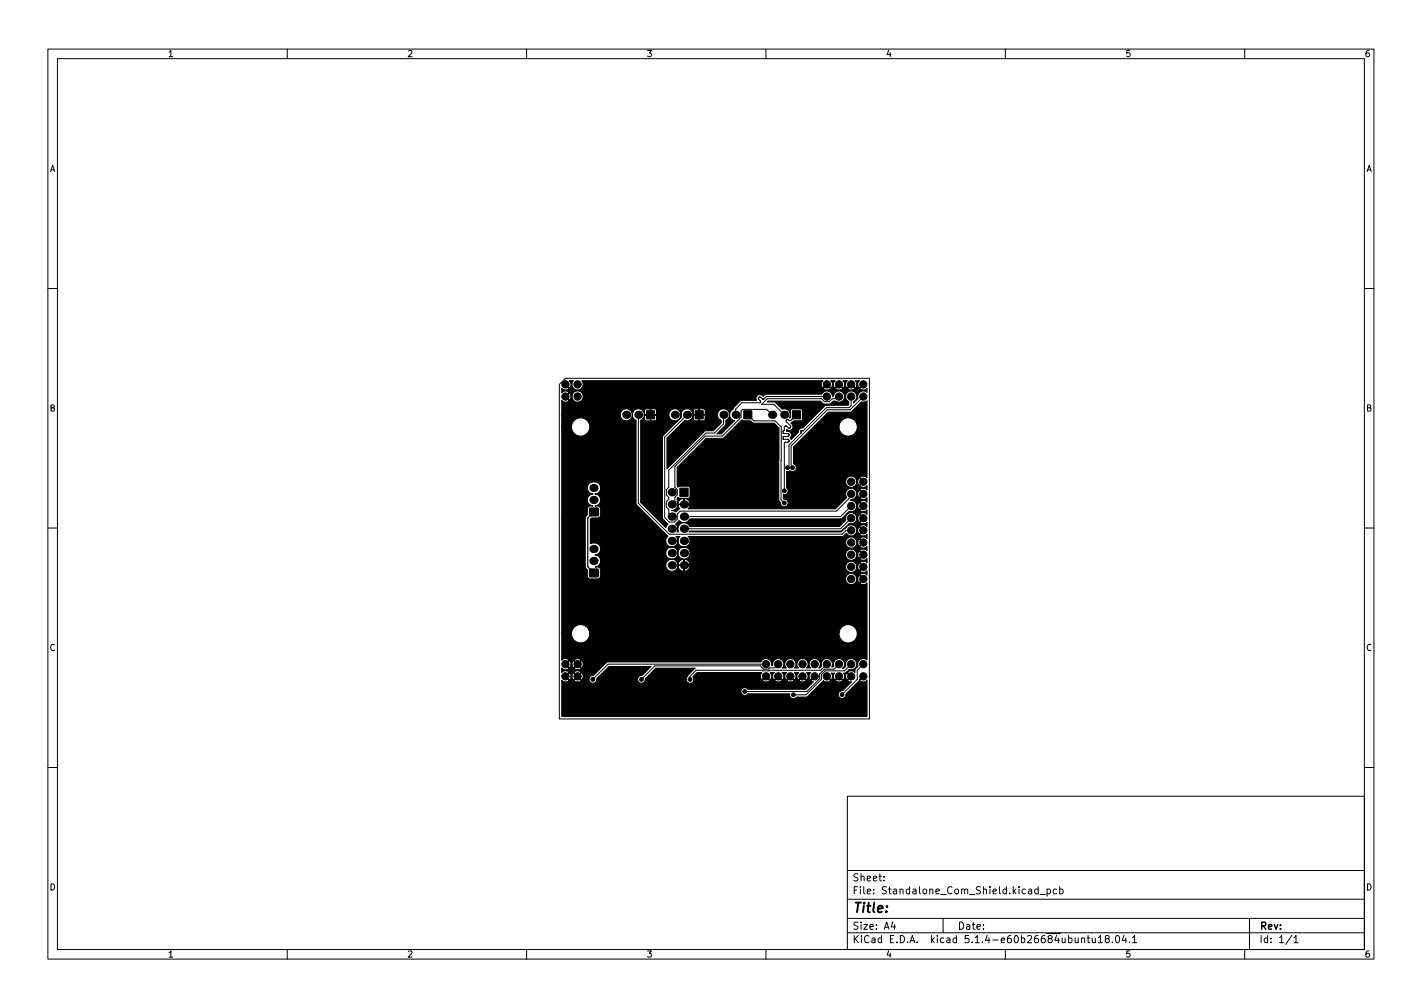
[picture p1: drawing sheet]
<svg xmlns="http://www.w3.org/2000/svg" width="297mm" height="210mm" viewBox="0 0 297 210" stroke-linecap="round" stroke-linejoin="round" font-family="sans-serif">
<defs><g id="words">
<text font-size="2.8" x="178" y="190.6">Title:</text>
<g font-size="2.1">
<text x="178" y="184">Sheet:</text>
<text x="178" y="186.7">File: Standalone_Com_Shield.kicad_pcb</text>
<text x="178" y="196.9">KiCad E.D.A. kicad 5.1.4-e60b26684ubuntu18.04.1</text>
<text x="178" y="194.1">Size: A4</text>
<text x="200" y="194.1">Date:</text>
<text x="263" y="194.1">Rev:</text>
<text x="263" y="196.9">Id: 1/1</text>
</g>
<g font-size="1.8">
<text x="35" y="11.9">1</text>
<text x="85" y="11.9">2</text>
<text x="135" y="11.9">3</text>
<text x="185" y="11.9">4</text>
<text x="235" y="11.9">5</text>
<text x="285" y="11.9">6</text>
<text x="10.3" y="35.9">A</text>
<text x="285.3" y="35.9">A</text>
<text x="10.3" y="85.9">B</text>
<text x="285.3" y="85.9">B</text>
<text x="10.3" y="135.9">C</text>
<text x="285.3" y="135.9">C</text>
<text x="10.3" y="185.9">D</text>
<text x="285.3" y="185.9">D</text>
<text x="35" y="199.9">1</text>
<text x="85" y="199.9">2</text>
<text x="135" y="199.9">3</text>
<text x="185" y="199.9">4</text>
<text x="235" y="199.9">5</text>
<text x="285" y="199.9">6</text>
</g>
</g></defs>
<g fill="none" stroke="#000" stroke-width=".21">
<path d="M10 10.2h277v190.1h-277zM12 12.2h273v186.1h-273zM60 10.2v2M110 10.2v2M160 10.2v2M210 10.2v2M260 10.2v2M10 60.2h2M118.1 79h63.5v71.1h-64.8v-69.8zM285 60.2h2M133.3 86.6v18.5l6.5 6.4h36.1l.8-.8h1.1M143.5 86.6l-4.7 4.7v16.8l1 .9h1.1l.6-.6v-1.1l.6-.6h32.6l3.1-3.1v-.5"/>
<path d="M151.1 86.6v1.9l-1.9 1.9h-1.7l-7.8 7.8v3.5l-.5 .5v1.1l.5 .5v.5l-.5 .5v1.1l.5 .5v.8l.6 .7M156.2 86.6l1.3 1.3h4.4l1.3 1.2v15.2l.6 .7M161.3 86.6l-1.1-1.1h-5.1l-.3 .3v1.3l-3.9 4h-3.6l-6.3 6.3v4.3l.5 .5v1.1l-.5 .5v.9l-.7 .6M163.6 91.2v.5M163.6 90v.5M163.6 91.2h.1M163.6 90h.1M163.6 90.5h.1M163.6 91.7h.1M163.7 91.1l-.1 .1M163.7 91.7h.1M163.7 89.9l-.1 .1"/>
<path d="M163.7 90.5h.1M163.7 91.7h.9l.2 .3-.1 .3-.7 .1-.2 .2v9.9M163.7 90.5h.9l.2 .3-.2 .3h-.9M163.7 91.1h.1M163.7 89.9h.1M163.8 89.9h-.1M163.8 89.9h.1M163.8 89.8v.1M163.8 89.8h.1M166.4 86.6l-1.2 1.2h-.3a.34 .34 0 0 0-.5-.2 .34 .34 0 0 0-.1 .5l.8 .8 .1 .3-.4 .2-.7-.4-.3 .1v.7M167.3 90.1v.1M167.3 90.1h.1"/>
<path d="M167.3 90v.1M167.3 90h.1M167.3 90.2l.1 .1M167.4 90.3h.1M167.4 90.4h-.1M167.4 90.3v.1M167.4 90.3l-2.6 2.6v4.5l-.3 .3M167.4 89.9l-.1 .1M167.4 89.9h.1M167.5 89.9h-.1M167.5 89.9h.1M167.5 89.9h.3"/>
<path d="M167.8 89.9h.1M172.7 82.8h-12.6l-.6 .5-.8-.4-.3 .3 .5 .6-.1 .3h-3.8l-1.3 1.3v1.2M175.3 82.8l-.5 .4h-1l-.6 .7h-1l-.6-.7h-11.3l-1.2 1.2h2.5l2.2 2.2M177.8 82.8v1.9l-.4 .4h-4.8l-4.8 4.8M180.3 82.8l-2.7 2.8h-4.8l-7.5 7.5v4.3l.3 .3M10 110.2h2M177.8 105.7l-2.2 2.2h-32.7M177.8 108.2l-2.2 2.2h-32.7M285 110.2h2M160 138.7h-33l-3.2 3.2M162.6 138.7l-.8 .7h-1l-.3 .3h-1l-.7-.7h-22l-2.8 2.9M172.7 138.7l-1.3 1.2h-10.6l-.1 .2h-1.3l-.1-.2h-13.9l-1.3 1.3v.7"/>
<path d="M175.3 138.7l-1.1 1h-2l-1 1v1l-2.7 2.7h-12.9M177.8 138.7l-1.4 1.4h-4l-.8 .8v1l-3.2 3.2h-2.7M180.3 138.7l-1.2 1.2v2l-3.2 3.1M10 160.2h2M177 166.3h108v32h-108zM285 160.2h2M60 198.3v2M110 198.3v2M160 198.3v2M177 194.8h108M177 191.8h108M177 187.8h108"/>
<path d="M177 181.8h108M184.6 183.8v.1M184.6 183v.1M186.5 192.5l-.4 1h1M186.9 193v1M197 191.8v3M210 198.3v2M216.9 185.7l-.5-.1-.3 .3 .2 .7h.6M216.9 185.1v1.5M217.2 186.8h1.2M218.7 185.7l.4-.1 .3 .3-.1 .7h-.6M218.7 185.6v1.5"/>
<path d="M220.7 185.7l-.4-.1-.3 .3 .1 .7h.6M221.4 185.7l.4-.1 .3 .3-.2 .7h-.5M221.4 185.1v1.5M225.9 196l.2-.2 .4 .1 .1 .9M227.1 195.8h.5M227.3 195.3v1.3l.3 .2M228.1 195.8l.1 1h.4l.2-.1M228.8 195.8v1M229.4 195.8l.5-.5v1.5M229.4 196.8h.9M231.1 196l-.2-.3v-.2l.2-.2 .5 .1 .1 .2-.1 .2-.6 .2-.1 .3v.4l.2 .1h.3l.3-.3v-.2l-.3-.3M232.4 196.7v.1"/>
<path d="M233.2 195.4l.2-.1a.8 .8 0 0 1 .5 .8 .8 .8 0 0 1-.5 .7 1 1 0 0 1-.2-1.4zM234.8 195.3l-.4 1h1M235.1 195.8v1M235.9 196.7v.1M236.6 195.8l.4-.5v1.5M236.6 196.8h.8M260 198.3v2M261 191.8v6.5M269.9 195.3l-1.3 1.9M270.3 195.8l.4-.5v1.5M270.3 196.8h.8"/>
</g>
<g fill="#000" stroke="#000" stroke-width=".21">
<path d="M118.1 80.2l.8 .8 .3-.3 .1-.4-.1-.5-.3-.3h.8a1.17 1.17 0 0 0 .2 1.6 1.17 1.17 0 0 0 1.6-.1h50.5l.3 .3 .4 .1 .5-.1 .2-.3h1.1a.87 .87 0 0 0 1.5 0h1.1l.3 .3 .4 .1 .5-.1 .2-.3-.7-.7-.7 .7h-1.1l-.7-.7-.8 .7h-1.1l-.7-.7-.7 .7h-50.5a1.15 1.15 0 0 0 0-1.5h50.4a.87 .87 0 0 0 0 1.5l.8-.8 .8 .8a.87 .87 0 0 0 0-1.5h1l-.3 .3-.1 .5 .1 .4 .3 .3 .7-.8 .8 .8 .2-.1 .2-.9-.2-.4-.2-.1h1a.87 .87 0 0 0 0 1.5l.8-.8 .8 .8a.87 .87 0 0 0 0-1.5h1l-.3 .3-.1 .5 .1 .4 .3 .3 .7-.8h.1l-.8 .8a.87 .87 0 0 0 1.5 0v.9a1.16 1.16 0 0 0-1.4-.1 1.16 1.16 0 0 0-.5 1.4l-.9 .9v-.3a1.17 1.17 0 0 0 .4-1.7 1.17 1.17 0 0 0-1.8 0 1.17 1.17 0 0 0 .4 1.7l-.1 .8-4.9 .1-4.6 4.7-.7 .2-.2 .6-1.5 1.6-.3-.4 .3-.4-.1-.5-.4-.4-.5-.1v-.4l.6 .3 .6-.3 .1-.6-.4-.7 .6-.4h1.5l.3-.2v-2.2l-.4-.1h-1.9l-.2 .3v1.5l-.1 .1a1.33 1.33 0 0 0-.2-1.5 1.33 1.33 0 0 0-1.4-.4l-1.6-1.4-1.5-.1 .2-.2h10.9l.6 .6 1.2 .1 .8-.7 .7 .1a1.17 1.17 0 0 0 1.7-.6 1.17 1.17 0 0 0-.9-1.5 1.17 1.17 0 0 0-1.4 1h-.2a1.16 1.16 0 0 0-1-1.1 1.16 1.16 0 0 0-1.2 .7h-11.6l-.7 .5-.4-.4h-.4l-.6 .5v.7h-3.2l-1.5 1.5-.1 .3a1.29 1.29 0 0 0-.8 1.3 1.29 1.29 0 0 0 1 1.1l-2.7 2.8h-1l1.8-1.8 .1-1a1.25 1.25 0 0 0 .5-2 1.25 1.25 0 0 0-2 0 1.25 1.25 0 0 0 .6 2v.5l-1.7 1.6h-1.5l-.4 .2-7.8 7.8v-6.4l3.7-3.7a1.25 1.25 0 0 0 1.4-.3h.4l.3 .4h.8l.2-1.2v1.1l.9 .1 .3-.4v-.7l-2.4-.1-.1 .8h-.4a1.24 1.24 0 0 0 0-1.7h.4l.1 .8h1.1l.1-1.1v1.1l1.2-.1v-.8l-.3-.3h-1.9l-.3 .4h-.4a1.26 1.26 0 0 0-1.6-.2 1.26 1.26 0 0 0-.5 1.5l-3.9 4.1v16.9l.1 .3 1.1 1-.5 .8-5.3-5.3v-17.1l.5-.3h.3l.3 .3 .8 .1 .1-1.2 .2 1.2h.8l.3-.3-.1-.9h-2.3l-.1 .8h-.3l.3-.9h5.1a1.26 1.26 0 0 0 1.8 1.1 1.26 1.26 0 0 0 .2-2.1 1.26 1.26 0 0 0-2 .8v.2h-5.1l-.3-.8h.3l.1 .8h1.1l.1-1.1v1.1h1.1l.1-1-.3-.2h-1.8l-.2 .1-.2 .3h-.3a1.28 1.28 0 0 0-2 .1 1.28 1.28 0 0 0 .6 1.9v17.4l6.6 6.8a1.27 1.27 0 0 0-.1 1.8 1.27 1.27 0 0 0 1.8 0 1.27 1.27 0 0 0 0-1.8h.8a1.27 1.27 0 0 0 .3 2.1 1.27 1.27 0 0 0 1.8-.9h32.5v.2a1.16 1.16 0 0 0 1.3 1 1.16 1.16 0 0 0 1.1-1.1h.2l.1 .4 .3 .3 .7-.7-.7-.7-.3 .2-.1 .5h-.2a1.16 1.16 0 0 0-1.1-1.2 1.16 1.16 0 0 0-1.3 1.1h-32.5l-.1-.7-.3-.5h32.2l.9-.7a1.16 1.16 0 0 0 1.3 .6 1.16 1.16 0 0 0 .9-1.2h.2l.1 .5 .3 .3 .7-.8-.7-.7-.3 .3-.1 .4h-.2a1.23 1.23 0 0 0-1-1.1 1.23 1.23 0 0 0-1.4 .7l-.9 .8h-31.7l.1-.2h31.5l.3-.2 1.6-1.4a1.16 1.16 0 0 0 1.5-1.1h.2l.1 .4 .3 .3 .7-.7-.7-.7-.3 .3-.1 .4h-.2a1.16 1.16 0 0 0-1.4-1.2 1.16 1.16 0 0 0-.9 1.6l-1.3 1.3h-31.3a1.27 1.27 0 0 0-1.8-.6 1.27 1.27 0 0 0-.5 1.8h-.4l.2-.5-.1-.1h-1.2v-.1h1.2v-.5l-.4-.5 .8-.8 .1 .2a1.27 1.27 0 0 0 2.1-.5h31.5l.3-.1 1.6-1.4a1.16 1.16 0 0 0 1.5-1.1h.2l.1 .4 .3 .3 .7-.7-.7-.8-.3 .3-.1 .5h-.2a1.15 1.15 0 0 0-1.4-1.2l.3-.2a1.16 1.16 0 0 0 1.1-1.2h.2l.1 .5 .3 .2 .7-.7-.7-.7-.3 .3-.1 .4h-.2a1.17 1.17 0 0 0-1.6-1.1 1.17 1.17 0 0 0-.5 1.9l-2.4 2.3h-30.8l.3-.4v-.4h-2.3v.4l.3 .4-.8 .7-.4-.2-.6-.1a1.26 1.26 0 0 0 1.4-1.5l.1 .2h1.1v-1.1l.1 1.1h1.1l.1-.2a1.33 1.33 0 0 0-1.3-.9 1.33 1.33 0 0 0-1.2 .9l-.2-1.1 .3-.2 .3 .2h1.7l.4-.1v-2l-.3-.4h-1.8l-.3 .2-.3-.2v-3.9l6.1-6.1h3.6l3.9-3.9 .3 .3h1.5l.6 .4 4.3 .1 1 .9v15l.3 .6a.8 .8 0 0 0 .8 .9 .8 .8 0 0 0 .8-.8 .8 .8 0 0 0-.9-.8l-.1-.9a.8 .8 0 0 0 1-.5 .8 .8 0 0 0-.3-1v-1.3h12.3a1.16 1.16 0 0 0 1.1 1.2 1.16 1.16 0 0 0 1.3-1.1h.2l.1 .4 .3 .3 .7-.7-.7-.7-.3 .2-.1 .5h-.2a1.16 1.16 0 0 0-1.1-1.2 1.16 1.16 0 0 0-1.3 1.1h-12.3v-2.1l.3 .1a.61 .61 0 0 1 .9 0 .8 .8 0 0 0 .9-.7 .8 .8 0 0 0-.6-.9v-3.6l4.3-4.3h5.2v.3a1.91 1.91 0 0 0 2.9 1.5 1.91 1.91 0 0 0 0-3.3 1.91 1.91 0 0 0-2.9 1.5h-5.2l2.9-2.9h4.7l2.3-2.2 .5 .1 .6-.3v16.1a.87 .87 0 0 0-1.5 0l.8 .8-.8 .8a.87 .87 0 0 0 1.5 0v.9l-.3-.3h-.5h-.4l-.3 .3 .8 .8-.8 .8 .1 .2 .9 .2 .4-.2 .1-.2v1a.87 .87 0 0 0-1.5 0l.8 .7-.8 .8a.87 .87 0 0 0 1.5 0v1l-.3-.3-.5-.1-.4 .1-.3 .3 .8 .8-.8 .8 .1 .2 .9 .1 .4-.1 .1-.2v.9a.87 .87 0 0 0-1.5 0l.8 .8-.8 .8a.87 .87 0 0 0 1.5 0v1l-.3-.3-.5-.1-.4 .1-.3 .3 .8 .8-.8 .8 .1 .2 .9 .1 .4-.1 .1-.2v.9a.87 .87 0 0 0-1.5 0l.8 .8-.8 .8a.87 .87 0 0 0 1.5 0v1l-.3-.3-.5-.1-.4 .1-.3 .3 .8 .7-.8 .8 .1 .2 .9 .2 .4-.2 .1-.2v1a.87 .87 0 0 0-1.5 0l.8 .8-.8 .8a.87 .87 0 0 0 1.5 0v16.1a1.16 1.16 0 0 0-1.4-.1 1.16 1.16 0 0 0-.4 1.4l-.7 .7v.6a1.02 1.02 0 0 0-1.5 0l.8 .8-.8 .8 .1 .2 .7 .2-1.9 1.8a.8 .8 0 0 0-.9 .8 .8 .8 0 0 0 .8 .8 .8 .8 0 0 0 .8-.9l3.7-3.8v.1l-.8 .8 .3 .3 .4 .1 .8-.3v7.5h-63.8l.1-7.6a.87 .87 0 0 0 1.4 0h1.1l.3 .3 .5 .1 .4-.1 .3-.3-.8-.7-.7 .7h-1.1l-.8-.8h.2l.7 .7 .3-.2 .1-.5h.2l.1 .5 .3 .2 .7-.7 .8 .7 .3-.1h1.3v.1a.8 .8 0 0 0 .9 .8 .8 .8 0 0 0 .7-1l2.6-2.5h8.8l-1.9 1.9a.8 .8 0 0 0-.9 .7 .8 .8 0 0 0 .8 .9 .8 .8 0 0 0 .8-1l2.2-2.2h8.2l-1.5 1.5a1.01 1.01 0 0 0 .2 1.6 .8 .8 0 0 0 1-.6h14.4l.3 .3 .4 .1 .5-.1 .2-.3h1.1a.87 .87 0 0 0 1.5 0h1.1l.3 .3 .4 .1 .5-.1 .2-.3h1.1a.87 .87 0 0 0 1.5 0l-.8-.7-.7 .7h-1.1l-.7-.7-.7 .7h-1.1l-.7-.7-.8 .7h-1.1l-.7-.7-.7 .7h-14.4l-.2-.7 .9-.9 13.6 .1a.88 .88 0 0 0 0 1.4l.8-.8 .8 .8a.88 .88 0 0 0 0-1.4l.9-.1a1.02 1.02 0 0 0 .1 1.5l.7-.8 .8 .8a1.03 1.03 0 0 0 .1-1.5h.8a1.02 1.02 0 0 0 .1 1.5l.8-.8 .8 .8a1.03 1.03 0 0 0 .1-1.5h.8a1.02 1.02 0 0 0 .1 1.5l.7-.8 .8 .8a1.03 1.03 0 0 0 .1-1.5h.8a1.02 1.02 0 0 0 .1 1.5l.8-.8 .1 .1-.8 .8 .4 .4-1.6 1.5h-12.1a.8 .8 0 0 0-1.2-.1 .8 .8 0 0 0 0 1.2 .8 .8 0 0 0 1.2-.1h8.8l-.1 .1a.8 .8 0 0 0 .5 .8 .8 .8 0 0 0 1-.3h2.2l3.4-3.5 .3 .3 .4 .1 .5-.1 .2-.3h1.1a.87 .87 0 0 0 1.5 0l-.7-.7-.8 .7h-1.1l-.8-.8 .1-.1 .8 .8a.92 .92 0 0 0 .1-1.4h.8l-.3 .7 .2 .7h.2l.8-.8 .7 .8 .3-.2 .1-.5h.2l.1 .5 .3 .2 .7-.7-.7-.7-.3 .3-.1 .4h-.2l-.2-.7h.5l.8-.7a1.17 1.17 0 0 0 1.5-1 1.17 1.17 0 0 0-1.4-1.3 1.17 1.17 0 0 0-.9 1.6l-.5 .5h-.2a1.17 1.17 0 0 0 .2-1.5 1.17 1.17 0 0 0-1.5-.5 1.17 1.17 0 0 0-.5 1.5l-.5 .1a1.17 1.17 0 0 0-.9-1.7 1.17 1.17 0 0 0-1.2 1.6l-.3 .4h-.3a1.16 1.16 0 0 0 0-1.7 1.16 1.16 0 0 0-1.6 0 1.16 1.16 0 0 0-.1 1.7l-.8-.1a1.17 1.17 0 0 0-.1-1.6 1.17 1.17 0 0 0-1.6 .1 1.17 1.17 0 0 0 0 1.6l-.8-.1a1.17 1.17 0 0 0-.1-1.6 1.17 1.17 0 0 0-1.6 .1 1.17 1.17 0 0 0 0 1.6l-.8-.1a1.17 1.17 0 0 0-.7-1.9 1.17 1.17 0 0 0-1.4 1.5h-.3l.1-.2a1.16 1.16 0 0 0-.9-1.2 1.16 1.16 0 0 0-1.3 .6h-32l-.3 .1-2.8 2.8a.8 .8 0 0 0-.9 .7h-1.3l.1-.8-.2-.4-.2-.1-.7 .7-.8-.7-.3 .3-.1 .4h-.2l-.1-.4-.3-.3-.7 .7h-.2l.8-.8h1.1l.7 .7 .8-.7a.87 .87 0 0 0-1.5 0h-1.1l-.2-.3h-.5h-.4l-.3 .3v-.9a.87 .87 0 0 0 1.4 0h1.1l.3 .3h.5h.4l.3-.3-.8-.8-.7 .8h-1.1l-.8-.8h.2l.7 .7 .3-.3 .1-.4h.2l.1 .4 .3 .3 .8-.7 .7 .7a.87 .87 0 0 0 0-1.4l-.7 .7-.8-.7-.3 .2-.1 .5h-.2l-.1-.5-.3-.2-.7 .7h-.2l.8-.8h1.1l.7 .7 .8-.7a.87 .87 0 0 0-1.5 0h-1.1l-.2-.3-.5-.1-.8 .3v-5.7h2.1a1.91 1.91 0 0 0 1.9 2.1 1.91 1.91 0 0 0 1.9-2.1h52.1v.4a1.91 1.91 0 0 0 2.9 1.4 1.91 1.91 0 0 0 0-3.2 1.91 1.91 0 0 0-2.9 1.4h-52.1l-.1-.3a1.91 1.91 0 0 0-2-1.4 1.91 1.91 0 0 0-1.7 1.7h-2.1v-23.9h4.9v10.1l.5 .7 .1 1.5 .4 .4 53.4-.1a1.16 1.16 0 0 0 1.1 1.3 1.16 1.16 0 0 0 1.3-1.2h.2l.1 .4 .3 .3 .7-.7-.7-.7-.3 .3-.1 .4h-.2a1.16 1.16 0 0 0-1.1-1.2 1.16 1.16 0 0 0-1.3 1.1h-51.5l.3-.4 .1-1.4a.65 .65 0 0 0-.7-.6h-.5l.8-.4h14a1.3 1.3 0 0 0 1.1 1.3 1.3 1.3 0 0 0 1.4-1l.4 .6 .6 .4 .2-.1 .1-1.1v1.1a1.05 1.05 0 0 0 1.2-1h32.5v.3a1.16 1.16 0 0 0 1.3 1 1.16 1.16 0 0 0 1.1-1.1h.2l.1 .4 .3 .3 .7-.7-.7-.8-.3 .3-.1 .5h-.2a1.16 1.16 0 0 0-1.1-1.2 1.16 1.16 0 0 0-1.3 1h-32.5l-.1-.1h-2.3l-.1 .2v-.5l.1 .2h1.1v-1.1l.1 1.1h1.1a.99 .99 0 0 0-1.2-1.1 1.19 1.19 0 0 0-1.2 .9 1.27 1.27 0 0 0-1.4-1 1.27 1.27 0 0 0-1.1 1.2h-14a1.25 1.25 0 0 0 .3-1.3 1.25 1.25 0 0 0-1.1-.8l.8-.4h14a1.27 1.27 0 0 0 1.2 1.2 1.27 1.27 0 0 0 1.3-1.2 1.27 1.27 0 0 0 1.2 1.2 1.27 1.27 0 0 0 1.3-1h32.5v.2a1.16 1.16 0 0 0 1.3 1.1 1.16 1.16 0 0 0 1.1-1.2h.2l.1 .5 .3 .2 .7-.7-.7-.7-.3 .3-.1 .4h-.2a1.16 1.16 0 0 0-1.1-1.1 1.16 1.16 0 0 0-1.3 1h-32.5v-.2a1.27 1.27 0 0 0-1.2-1.3 1.27 1.27 0 0 0-1.3 1.3 1.27 1.27 0 0 0-1.3-1.3 1.27 1.27 0 0 0-1.2 1.3h-14l.1-.2a1.34 1.34 0 0 0-.2-1.7 1.34 1.34 0 0 0-1.7 0v-5.2l.3-.3h1.3l.4-.2 .1-.3 .1-1.3a.65 .65 0 0 0-.7-.7h-.5h.1a1.25 1.25 0 0 0 1.1-1.3 1.25 1.25 0 0 0-1.2-1.2 1.3 1.3 0 0 0 1.1-1.7 1.3 1.3 0 0 0-1.9-.7 1.25 1.25 0 0 0-.8 1.4 1.25 1.25 0 0 0 1.2 1 1.25 1.25 0 0 0-1.2 1.3 1.25 1.25 0 0 0 1.2 1.2h-.7l-.4 .3-.1 1.6-.5 .7h-4.9v-19.2h2.1v.3a1.91 1.91 0 0 0 2.9 1.5 1.91 1.91 0 0 0 0-3.3 1.91 1.91 0 0 0-2.9 1.5h-2.1v-2.4h12.3v.3a1.26 1.26 0 0 0 2 .7 1.26 1.26 0 0 0-.2-2.1 1.26 1.26 0 0 0-1.8 1.1h-12.3v-3l.6 .3h.7l.2-.3-.8-.8h.2l.7 .7 .3-.3 .1-.5h.2v.2a1.17 1.17 0 0 0 1.8 .9 1.17 1.17 0 0 0 0-2 1.17 1.17 0 0 0-1.8 .9h-.2l-.2-.5-.2-.1-.9 .7 .8-.8-.2-.3-.5-.1-.4 .1-.3 .3v-1a.87 .87 0 0 0 1.4 0l-.8-.7zM135 85.8h1.7v1.7h-1.7zM145.2 85.8h1.7v1.7h-1.7zM155.4 85.8h1.7v1.7h-1.7zM165.5 85.8h1.7v1.7h-1.7zM123.2 106.1h1.8v1.5l-1.8 .1zM123.2 118.9l1.8-.1v1.6h-1.8zM142 101.9h1.7v1.7h-1.7z"/>
<circle cx="118.1" cy="82.8" r=".76"/>
<circle cx="118.1" cy="80.3" r=".76"/>
<circle cx="120.6" cy="82.8" r=".76"/>
<circle cx="120.6" cy="80.3" r=".76"/>
<circle cx="164.5" cy="97.7" r=".4"/>
<circle cx="165.6" cy="97.7" r=".4"/>
<circle cx="172.7" cy="82.8" r=".76"/>
<circle cx="172.7" cy="80.3" r=".76"/>
<circle cx="175.3" cy="82.8" r=".76"/>
<circle cx="175.3" cy="80.3" r=".76"/>
<circle cx="177.8" cy="82.8" r=".76"/>
<circle cx="177.8" cy="80.3" r=".76"/>
<circle cx="180.3" cy="80.3" r=".76"/>
<circle cx="180.3" cy="82.8" r=".76"/>
<circle cx="163.8" cy="105" r=".4"/>
<circle cx="163.8" cy="102.5" r=".4"/>
<circle cx="177.8" cy="115.8" r=".76"/>
<circle cx="177.8" cy="105.7" r=".76"/>
<circle cx="177.8" cy="103.1" r=".76"/>
<circle cx="177.8" cy="113.3" r=".76"/>
<circle cx="177.8" cy="110.7" r=".76"/>
<circle cx="177.8" cy="118.4" r=".76"/>
<circle cx="177.8" cy="108.2" r=".76"/>
<circle cx="177.8" cy="100.6" r=".76"/>
<circle cx="180.3" cy="118.4" r=".76"/>
<circle cx="180.3" cy="108.2" r=".76"/>
<circle cx="180.3" cy="115.8" r=".76"/>
<circle cx="180.3" cy="110.7" r=".76"/>
<circle cx="180.3" cy="105.7" r=".76"/>
<circle cx="180.3" cy="103.1" r=".76"/>
<circle cx="180.3" cy="100.6" r=".76"/>
<circle cx="180.3" cy="113.3" r=".76"/>
<circle cx="118.1" cy="138.7" r=".76"/>
<circle cx="120.6" cy="138.7" r=".76"/>
<circle cx="139.1" cy="134.2" r=".4"/>
<circle cx="142.2" cy="134.2" r=".4"/>
<circle cx="142.2" cy="136.1" r=".4"/>
<circle cx="144.1" cy="134.2" r=".4"/>
<circle cx="144.1" cy="136.1" r=".4"/>
<circle cx="149.2" cy="129.8" r=".4"/>
<circle cx="150.5" cy="131.1" r=".4"/>
<circle cx="150.5" cy="129.8" r=".4"/>
<circle cx="150.5" cy="132.3" r=".4"/>
<circle cx="151.8" cy="133.6" r=".4"/>
<circle cx="153.7" cy="134.2" r=".4"/>
<circle cx="156.8" cy="134.2" r=".4"/>
<circle cx="159.4" cy="134.2" r=".4"/>
<circle cx="160" cy="138.7" r=".76"/>
<circle cx="162.6" cy="138.7" r=".76"/>
<circle cx="163.2" cy="134.2" r=".4"/>
<circle cx="165.1" cy="138.7" r=".76"/>
<circle cx="167.6" cy="138.7" r=".76"/>
<circle cx="170.2" cy="138.7" r=".76"/>
<circle cx="172.7" cy="138.7" r=".76"/>
<circle cx="175.3" cy="138.7" r=".76"/>
<circle cx="177.8" cy="138.7" r=".76"/>
<circle cx="177.8" cy="120.9" r=".76"/>
<circle cx="180.3" cy="120.9" r=".76"/>
<circle cx="180.3" cy="138.7" r=".76"/>
<circle cx="118.1" cy="141.2" r=".76"/>
<circle cx="120.6" cy="141.2" r=".76"/>
<circle cx="123.8" cy="141.9" r=".4"/>
<circle cx="134" cy="141.9" r=".4"/>
<circle cx="144.1" cy="141.9" r=".4"/>
<circle cx="155.6" cy="144.4" r=".4"/>
<circle cx="160" cy="141.2" r=".76"/>
<circle cx="162.6" cy="141.2" r=".76"/>
<circle cx="165.1" cy="141.2" r=".76"/>
<circle cx="165.7" cy="145.1" r=".4"/>
<circle cx="167.6" cy="141.2" r=".76"/>
<circle cx="170.2" cy="141.2" r=".76"/>
<circle cx="172.7" cy="141.2" r=".76"/>
<circle cx="175.3" cy="141.2" r=".76"/>
<circle cx="175.9" cy="145" r=".4"/>
<circle cx="177.8" cy="141.2" r=".76"/>
<circle cx="180.3" cy="141.2" r=".76"/>
</g>
<g fill="#000">
<circle cx="130.8" cy="86.6" r=".85"/>
<circle cx="133.3" cy="86.6" r=".85"/>
<circle cx="141" cy="86.6" r=".85"/>
<circle cx="143.5" cy="86.6" r=".85"/>
<circle cx="151.1" cy="86.6" r=".85"/>
<circle cx="153.7" cy="86.6" r=".85"/>
<circle cx="161.3" cy="86.6" r=".85"/>
<circle cx="163.8" cy="86.6" r=".85"/>
<circle cx="140.3" cy="118" r=".86"/>
<circle cx="140.3" cy="115.5" r=".86"/>
<circle cx="140.3" cy="102.8" r=".86"/>
<circle cx="140.3" cy="105.3" r=".86"/>
<circle cx="140.3" cy="110.4" r=".86"/>
<circle cx="140.3" cy="112.9" r=".86"/>
<circle cx="140.3" cy="107.9" r=".86"/>
<circle cx="142.9" cy="105.3" r=".86"/>
<circle cx="142.9" cy="107.9" r=".86"/>
<circle cx="142.9" cy="118" r=".86"/>
<circle cx="142.9" cy="110.4" r=".86"/>
<circle cx="142.9" cy="112.9" r=".86"/>
<circle cx="142.9" cy="115.5" r=".86"/>
</g>
<path d="M124 101.9h.2M124 104.4h.2M124 117.1h.2M124 114.6h.2" fill="none" stroke="#000" stroke-width="1.7"/>
<path d="M124.1 106.9l-1.3 1.3v10.1l1.3 1.3M142.2 134.2l.7 .7v.6l-.7 .6M144.1 134.2v1.9M149.2 129.8h1.3M150.5 131.1v1.2M151.8 133.6h1.2l.7 .6M156.8 134.2h2.6" fill="none" stroke="#000" stroke-width=".25"/>
<use href="#words"/>
</svg>
